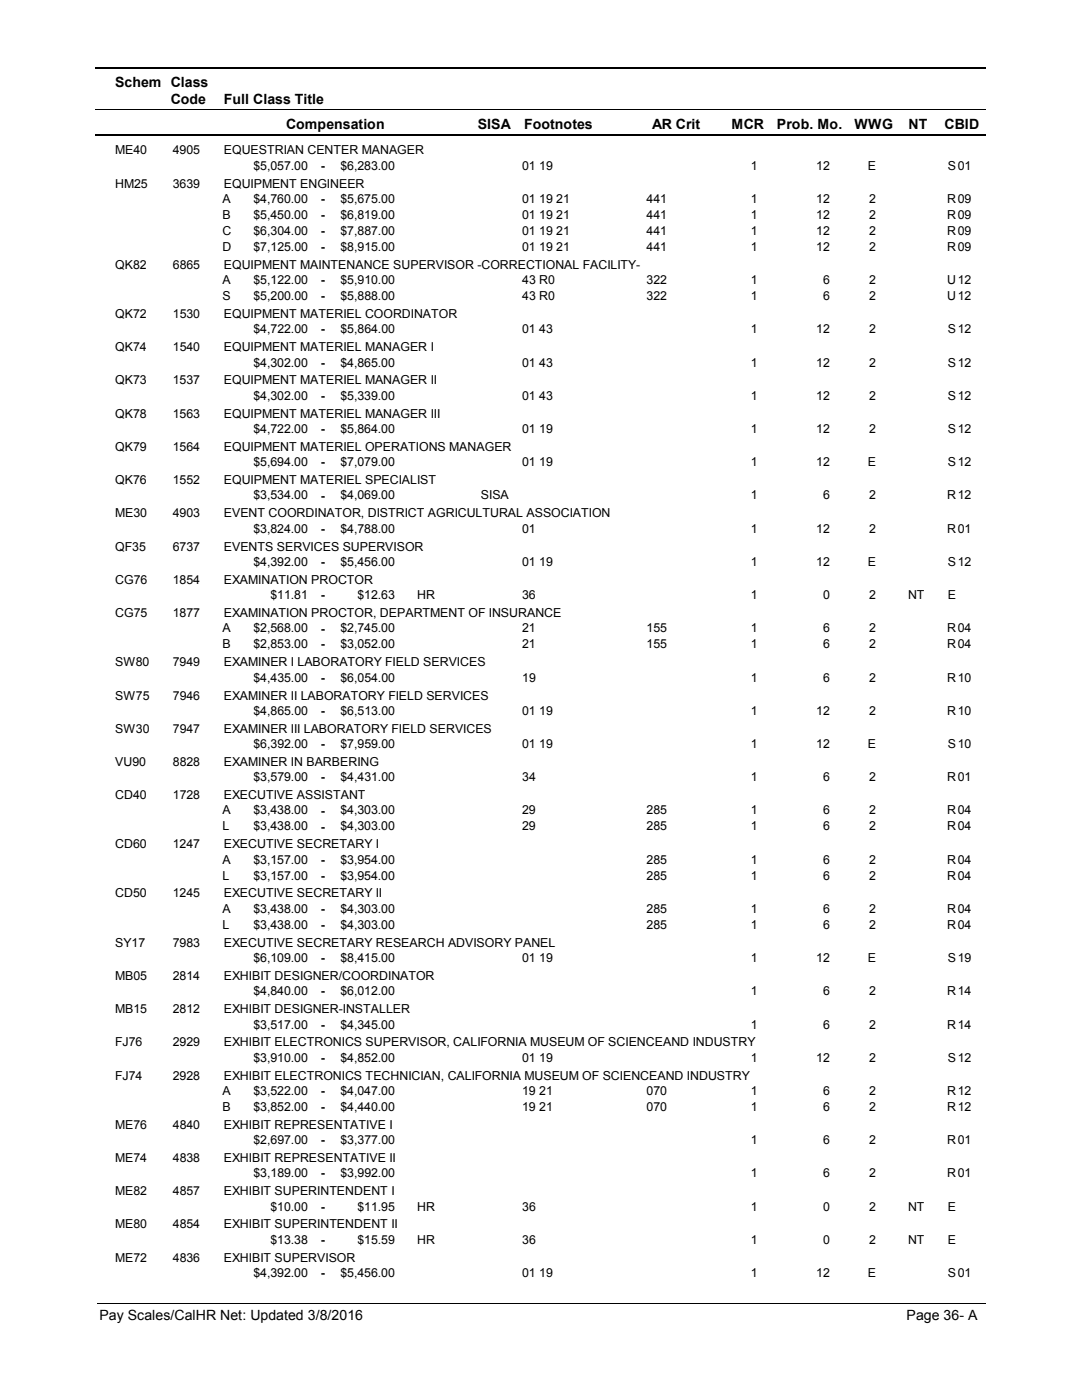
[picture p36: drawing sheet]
<svg xmlns="http://www.w3.org/2000/svg" width="216mm" height="279mm" viewBox="0 0 216 279" stroke-linecap="round" stroke-linejoin="round" font-family="sans-serif">
<defs><g id="words">
<g font-size="2.8">
<text x="23" y="17.3">Schem Class</text>
<text x="34.1" y="20.7">Code</text>
<text x="44.6" y="20.7">Full Class Title</text>
<text x="57.1" y="25.7">Compensation</text>
<text x="95.3" y="25.7">SISA</text>
<text x="104.6" y="25.7">Footnotes</text>
<text x="130.2" y="25.7">AR Crit</text>
<text x="146" y="25.7">MCR</text>
<text x="155.1" y="25.7">Prob. Mo.</text>
<text x="170.5" y="25.7">WWG</text>
<text x="181.3" y="25.7">NT</text>
<text x="188.5" y="25.7">CBID</text>
<text x="19.8" y="263.4">Pay Scales/CalHR Net: Updated 3/8/2016</text>
<text x="180.9" y="263.4">Page 36- A</text>
</g>
<g font-size="2.5">
<text x="23" y="30.8">ME40</text>
<text x="34.5" y="30.8">4905</text>
<text x="44.7" y="30.8">EQUESTRIAN CENTER MANAGER</text>
<text x="50.6" y="33.9">$5,057.00</text>
<text x="64" y="33.9">-</text>
<text x="67.9" y="33.9">$6,283.00</text>
<text x="104.2" y="33.9">01 19</text>
<text x="149.8" y="33.9">1</text>
<text x="162.9" y="33.9">12</text>
<text x="173.2" y="33.9">E</text>
<text x="189.2" y="33.9">S</text>
<text x="191.1" y="33.9">01</text>
<text x="23" y="37.5">HM25</text>
<text x="34.5" y="37.5">3639</text>
<text x="44.4" y="40.5">A</text>
<text x="44.7" y="37.5">EQUIPMENT ENGINEER</text>
<text x="50.6" y="40.5">$4,760.00</text>
<text x="64" y="40.6">-</text>
<text x="67.9" y="40.5">$5,675.00</text>
<text x="104.2" y="40.5">01 19 21</text>
<text x="129" y="40.5">441</text>
<text x="149.8" y="40.5">1</text>
<text x="162.9" y="40.5">12</text>
<text x="173.5" y="40.5">2</text>
<text x="189" y="40.5">R</text>
<text x="191.1" y="40.5">09</text>
<text x="44.4" y="43.7">B</text>
<text x="44.4" y="46.9">C</text>
<text x="50.6" y="43.7">$5,450.00</text>
<text x="50.6" y="46.9">$6,304.00</text>
<text x="64" y="43.8">-</text>
<text x="64" y="46.9">-</text>
<text x="67.9" y="43.7">$6,819.00</text>
<text x="67.9" y="46.9">$7,887.00</text>
<text x="104.2" y="43.7">01 19 21</text>
<text x="104.2" y="46.9">01 19 21</text>
<text x="129" y="43.7">441</text>
<text x="129" y="46.9">441</text>
<text x="149.8" y="43.7">1</text>
<text x="149.8" y="46.9">1</text>
<text x="162.9" y="43.7">12</text>
<text x="162.9" y="46.9">12</text>
<text x="173.5" y="43.7">2</text>
<text x="173.5" y="46.9">2</text>
<text x="189" y="43.7">R</text>
<text x="189" y="46.9">R</text>
<text x="191.1" y="43.7">09</text>
<text x="191.1" y="46.9">09</text>
<text x="23" y="53.7">QK82</text>
<text x="34.5" y="53.7">6865</text>
<text x="44.4" y="50.1">D</text>
<text x="44.7" y="53.7">EQUIPMENT MAINTENANCE SUPERVISOR -CORRECTIONAL FACILITY-</text>
<text x="50.6" y="50.1">$7,125.00</text>
<text x="64" y="50.1">-</text>
<text x="67.9" y="50.1">$8,915.00</text>
<text x="104.2" y="50.1">01 19 21</text>
<text x="129" y="50.1">441</text>
<text x="149.8" y="50.1">1</text>
<text x="162.9" y="50.1">12</text>
<text x="173.5" y="50.1">2</text>
<text x="189" y="50.1">R</text>
<text x="191.1" y="50.1">09</text>
<text x="44.4" y="56.7">A</text>
<text x="44.4" y="59.9">S</text>
<text x="50.6" y="56.7">$5,122.00</text>
<text x="50.6" y="59.9">$5,200.00</text>
<text x="64" y="56.7">-</text>
<text x="64" y="59.9">-</text>
<text x="67.9" y="56.7">$5,910.00</text>
<text x="67.9" y="59.9">$5,888.00</text>
<text x="104.2" y="56.7">43 R0</text>
<text x="104.2" y="59.9">43 R0</text>
<text x="129" y="56.7">322</text>
<text x="129" y="59.9">322</text>
<text x="149.8" y="56.7">1</text>
<text x="149.8" y="59.9">1</text>
<text x="164.3" y="56.7">6</text>
<text x="164.3" y="59.9">6</text>
<text x="173.5" y="56.7">2</text>
<text x="173.5" y="59.9">2</text>
<text x="189" y="56.7">U</text>
<text x="189" y="59.9">U</text>
<text x="191.1" y="56.7">12</text>
<text x="191.1" y="59.9">12</text>
<text x="23" y="63.4">QK72</text>
<text x="34.5" y="63.4">1530</text>
<text x="44.7" y="63.4">EQUIPMENT MATERIEL COORDINATOR</text>
<text x="23" y="70.1">QK74</text>
<text x="34.5" y="70.1">1540</text>
<text x="44.7" y="70.1">EQUIPMENT MATERIEL MANAGER I</text>
<text x="50.6" y="66.5">$4,722.00</text>
<text x="64" y="66.5">-</text>
<text x="67.9" y="66.5">$5,864.00</text>
<text x="104.2" y="66.5">01 43</text>
<text x="149.8" y="66.5">1</text>
<text x="162.9" y="66.5">12</text>
<text x="173.5" y="66.5">2</text>
<text x="189.2" y="66.5">S</text>
<text x="191.1" y="66.5">12</text>
<text x="23" y="76.7">QK73</text>
<text x="34.5" y="76.7">1537</text>
<text x="44.7" y="76.7">EQUIPMENT MATERIEL MANAGER II</text>
<text x="50.6" y="73.2">$4,302.00</text>
<text x="64" y="73.2">-</text>
<text x="67.9" y="73.2">$4,865.00</text>
<text x="104.2" y="73.2">01 43</text>
<text x="149.8" y="73.2">1</text>
<text x="162.9" y="73.2">12</text>
<text x="173.5" y="73.2">2</text>
<text x="189.2" y="73.2">S</text>
<text x="191.1" y="73.2">12</text>
<text x="23" y="83.3">QK78</text>
<text x="34.5" y="83.3">1563</text>
<text x="44.7" y="83.3">EQUIPMENT MATERIEL MANAGER III</text>
<text x="50.6" y="79.8">$4,302.00</text>
<text x="64" y="79.8">-</text>
<text x="67.9" y="79.8">$5,339.00</text>
<text x="104.2" y="79.8">01 43</text>
<text x="149.8" y="79.8">1</text>
<text x="162.9" y="79.8">12</text>
<text x="173.5" y="79.8">2</text>
<text x="189.2" y="79.8">S</text>
<text x="191.1" y="79.8">12</text>
<text x="23" y="90">QK79</text>
<text x="34.5" y="90">1564</text>
<text x="44.7" y="90">EQUIPMENT MATERIEL OPERATIONS MANAGER</text>
<text x="50.6" y="86.4">$4,722.00</text>
<text x="64" y="86.4">-</text>
<text x="67.9" y="86.4">$5,864.00</text>
<text x="104.2" y="86.4">01 19</text>
<text x="149.8" y="86.4">1</text>
<text x="162.9" y="86.4">12</text>
<text x="173.5" y="86.4">2</text>
<text x="189.2" y="86.4">S</text>
<text x="191.1" y="86.4">12</text>
<text x="50.6" y="93.1">$5,694.00</text>
<text x="64" y="93.1">-</text>
<text x="67.9" y="93.1">$7,079.00</text>
<text x="104.2" y="93.1">01 19</text>
<text x="149.8" y="93.1">1</text>
<text x="162.9" y="93.1">12</text>
<text x="173.2" y="93.1">E</text>
<text x="189.2" y="93.1">S</text>
<text x="191.1" y="93.1">12</text>
<text x="23" y="96.6">QK76</text>
<text x="34.5" y="96.6">1552</text>
<text x="44.7" y="96.6">EQUIPMENT MATERIEL SPECIALIST</text>
<text x="50.6" y="99.7">$3,534.00</text>
<text x="64" y="99.7">-</text>
<text x="67.9" y="99.7">$4,069.00</text>
<text x="96" y="99.7">SISA</text>
<text x="149.8" y="99.7">1</text>
<text x="164.3" y="99.7">6</text>
<text x="173.5" y="99.7">2</text>
<text x="189" y="99.7">R</text>
<text x="191.1" y="99.7">12</text>
<text x="23" y="103.3">ME30</text>
<text x="34.5" y="103.3">4903</text>
<text x="44.7" y="103.3">EVENT COORDINATOR, DISTRICT AGRICULTURAL ASSOCIATION</text>
<text x="50.6" y="106.3">$3,824.00</text>
<text x="64" y="106.3">-</text>
<text x="67.9" y="106.3">$4,788.00</text>
<text x="104.2" y="106.3">01</text>
<text x="149.8" y="106.3">1</text>
<text x="162.9" y="106.3">12</text>
<text x="173.5" y="106.3">2</text>
<text x="189" y="106.3">R</text>
<text x="191.1" y="106.3">01</text>
<text x="23" y="109.9">QF35</text>
<text x="34.5" y="109.9">6737</text>
<text x="44.7" y="109.9">EVENTS SERVICES SUPERVISOR</text>
<text x="50.6" y="113">$4,392.00</text>
<text x="64" y="113">-</text>
<text x="67.9" y="113">$5,456.00</text>
<text x="104.2" y="113">01 19</text>
<text x="149.8" y="113">1</text>
<text x="162.9" y="113">12</text>
<text x="173.2" y="113">E</text>
<text x="189.2" y="113">S</text>
<text x="191.1" y="113">12</text>
<text x="23" y="116.5">CG76</text>
<text x="34.5" y="116.5">1854</text>
<text x="44.7" y="116.5">EXAMINATION PROCTOR</text>
<text x="54" y="119.6">$11.81</text>
<text x="64" y="119.6">-</text>
<text x="71.3" y="119.6">$12.63</text>
<text x="83.3" y="119.6">HR</text>
<text x="104.2" y="119.6">36</text>
<text x="149.8" y="119.6">1</text>
<text x="164.3" y="119.6">0</text>
<text x="173.5" y="119.6">2</text>
<text x="181.2" y="119.6">NT</text>
<text x="189.2" y="119.6">E</text>
<text x="23" y="123.2">CG75</text>
<text x="34.5" y="123.2">1877</text>
<text x="44.7" y="123.2">EXAMINATION PROCTOR, DEPARTMENT OF INSURANCE</text>
<text x="44.4" y="126.2">A</text>
<text x="44.4" y="129.4">B</text>
<text x="50.6" y="126.2">$2,568.00</text>
<text x="50.6" y="129.4">$2,853.00</text>
<text x="64" y="126.3">-</text>
<text x="64" y="129.4">-</text>
<text x="67.9" y="126.2">$2,745.00</text>
<text x="67.9" y="129.4">$3,052.00</text>
<text x="104.2" y="126.2">21</text>
<text x="104.2" y="129.4">21</text>
<text x="129" y="126.2">155</text>
<text x="129" y="129.4">155</text>
<text x="149.8" y="126.2">1</text>
<text x="149.8" y="129.4">1</text>
<text x="164.3" y="126.2">6</text>
<text x="164.3" y="129.4">6</text>
<text x="173.5" y="126.2">2</text>
<text x="173.5" y="129.4">2</text>
<text x="189" y="126.2">R</text>
<text x="189" y="129.4">R</text>
<text x="191.1" y="126.2">04</text>
<text x="191.1" y="129.4">04</text>
<text x="23" y="133">SW80</text>
<text x="34.5" y="133">7949</text>
<text x="44.7" y="133">EXAMINER I LABORATORY FIELD SERVICES</text>
<text x="50.6" y="136">$4,435.00</text>
<text x="64" y="136.1">-</text>
<text x="67.9" y="136">$6,054.00</text>
<text x="104.2" y="136">19</text>
<text x="149.8" y="136">1</text>
<text x="164.3" y="136">6</text>
<text x="173.5" y="136">2</text>
<text x="189" y="136">R</text>
<text x="191.1" y="136">10</text>
<text x="23" y="139.6">SW75</text>
<text x="34.5" y="139.6">7946</text>
<text x="44.7" y="139.6">EXAMINER II LABORATORY FIELD SERVICES</text>
<text x="50.6" y="142.6">$4,865.00</text>
<text x="64" y="142.7">-</text>
<text x="67.9" y="142.6">$6,513.00</text>
<text x="104.2" y="142.6">01 19</text>
<text x="149.8" y="142.6">1</text>
<text x="162.9" y="142.6">12</text>
<text x="173.5" y="142.6">2</text>
<text x="189" y="142.6">R</text>
<text x="191.1" y="142.6">10</text>
<text x="23" y="146.2">SW30</text>
<text x="34.5" y="146.2">7947</text>
<text x="44.7" y="146.2">EXAMINER III LABORATORY FIELD SERVICES</text>
<text x="50.6" y="149.3">$6,392.00</text>
<text x="64" y="149.3">-</text>
<text x="67.9" y="149.3">$7,959.00</text>
<text x="104.2" y="149.3">01 19</text>
<text x="149.8" y="149.3">1</text>
<text x="162.9" y="149.3">12</text>
<text x="173.2" y="149.3">E</text>
<text x="189.2" y="149.3">S</text>
<text x="191.1" y="149.3">10</text>
<text x="23" y="152.9">VU90</text>
<text x="34.5" y="152.9">8828</text>
<text x="44.7" y="152.9">EXAMINER IN BARBERING</text>
<text x="50.6" y="155.9">$3,579.00</text>
<text x="64" y="156">-</text>
<text x="67.9" y="155.9">$4,431.00</text>
<text x="104.2" y="155.9">34</text>
<text x="149.8" y="155.9">1</text>
<text x="164.3" y="155.9">6</text>
<text x="173.5" y="155.9">2</text>
<text x="189" y="155.9">R</text>
<text x="191.1" y="155.9">01</text>
<text x="23" y="159.5">CD40</text>
<text x="34.5" y="159.5">1728</text>
<text x="44.7" y="159.5">EXECUTIVE ASSISTANT</text>
<text x="44.4" y="162.5">A</text>
<text x="44.4" y="165.7">L</text>
<text x="50.6" y="162.5">$3,438.00</text>
<text x="50.6" y="165.7">$3,438.00</text>
<text x="64" y="162.6">-</text>
<text x="64" y="165.8">-</text>
<text x="67.9" y="162.5">$4,303.00</text>
<text x="67.9" y="165.7">$4,303.00</text>
<text x="104.2" y="162.5">29</text>
<text x="104.2" y="165.7">29</text>
<text x="129" y="162.5">285</text>
<text x="129" y="165.7">285</text>
<text x="149.8" y="162.5">1</text>
<text x="149.8" y="165.7">1</text>
<text x="164.3" y="162.5">6</text>
<text x="164.3" y="165.7">6</text>
<text x="173.5" y="162.5">2</text>
<text x="173.5" y="165.7">2</text>
<text x="189" y="162.5">R</text>
<text x="189" y="165.7">R</text>
<text x="191.1" y="162.5">04</text>
<text x="191.1" y="165.7">04</text>
<text x="23" y="169.3">CD60</text>
<text x="34.5" y="169.3">1247</text>
<text x="44.4" y="172.4">A</text>
<text x="44.7" y="169.3">EXECUTIVE SECRETARY I</text>
<text x="50.6" y="172.4">$3,157.00</text>
<text x="64" y="172.4">-</text>
<text x="67.9" y="172.4">$3,954.00</text>
<text x="129" y="172.4">285</text>
<text x="149.8" y="172.4">1</text>
<text x="164.3" y="172.4">6</text>
<text x="173.5" y="172.4">2</text>
<text x="189" y="172.4">R</text>
<text x="191.1" y="172.4">04</text>
<text x="23" y="179.1">CD50</text>
<text x="34.5" y="179.1">1245</text>
<text x="44.4" y="175.5">L</text>
<text x="44.7" y="179.1">EXECUTIVE SECRETARY II</text>
<text x="50.6" y="175.5">$3,157.00</text>
<text x="64" y="175.6">-</text>
<text x="67.9" y="175.5">$3,954.00</text>
<text x="129" y="175.5">285</text>
<text x="149.8" y="175.5">1</text>
<text x="164.3" y="175.5">6</text>
<text x="173.5" y="175.5">2</text>
<text x="189" y="175.5">R</text>
<text x="191.1" y="175.5">04</text>
<text x="44.4" y="182.2">A</text>
<text x="44.4" y="185.4">L</text>
<text x="50.6" y="182.2">$3,438.00</text>
<text x="50.6" y="185.4">$3,438.00</text>
<text x="64" y="182.2">-</text>
<text x="64" y="185.4">-</text>
<text x="67.9" y="182.2">$4,303.00</text>
<text x="67.9" y="185.4">$4,303.00</text>
<text x="129" y="182.2">285</text>
<text x="129" y="185.4">285</text>
<text x="149.8" y="182.2">1</text>
<text x="149.8" y="185.4">1</text>
<text x="164.3" y="182.2">6</text>
<text x="164.3" y="185.4">6</text>
<text x="173.5" y="182.2">2</text>
<text x="173.5" y="185.4">2</text>
<text x="189" y="182.2">R</text>
<text x="189" y="185.4">R</text>
<text x="191.1" y="182.2">04</text>
<text x="191.1" y="185.4">04</text>
<text x="23" y="189">SY17</text>
<text x="34.5" y="189">7983</text>
<text x="44.7" y="189">EXECUTIVE SECRETARY RESEARCH ADVISORY PANEL</text>
<text x="50.6" y="192">$6,109.00</text>
<text x="67.9" y="192">$8,415.00</text>
<text x="104.2" y="192">01 19</text>
<text x="149.8" y="192">1</text>
<text x="162.9" y="192">12</text>
<text x="173.2" y="192">E</text>
<text x="189.2" y="192">S</text>
<text x="191.1" y="192">19</text>
<text x="23" y="195.6">MB05</text>
<text x="34.5" y="195.6">2814</text>
<text x="44.7" y="195.6">EXHIBIT DESIGNER/COORDINATOR</text>
<text x="64" y="192">-</text>
<text x="23" y="202.2">MB15</text>
<text x="34.5" y="202.2">2812</text>
<text x="44.7" y="202.2">EXHIBIT DESIGNER-INSTALLER</text>
<text x="50.6" y="198.6">$4,840.00</text>
<text x="64" y="198.7">-</text>
<text x="67.9" y="198.6">$6,012.00</text>
<text x="149.8" y="198.6">1</text>
<text x="164.3" y="198.6">6</text>
<text x="173.5" y="198.6">2</text>
<text x="189" y="198.6">R</text>
<text x="191.1" y="198.6">14</text>
<text x="23" y="208.9">FJ76</text>
<text x="34.5" y="208.9">2929</text>
<text x="44.7" y="208.9">EXHIBIT ELECTRONICS SUPERVISOR, CALIFORNIA MUSEUM OF SCIENCEAND INDUSTRY</text>
<text x="50.6" y="205.3">$3,517.00</text>
<text x="64" y="205.3">-</text>
<text x="67.9" y="205.3">$4,345.00</text>
<text x="149.8" y="205.3">1</text>
<text x="164.3" y="205.3">6</text>
<text x="173.5" y="205.3">2</text>
<text x="189" y="205.3">R</text>
<text x="191.1" y="205.3">14</text>
<text x="23" y="215.5">FJ74</text>
<text x="34.5" y="215.5">2928</text>
<text x="44.7" y="215.5">EXHIBIT ELECTRONICS TECHNICIAN, CALIFORNIA MUSEUM OF SCIENCEAND INDUSTRY</text>
<text x="50.6" y="211.9">$3,910.00</text>
<text x="64" y="211.9">-</text>
<text x="67.9" y="211.9">$4,852.00</text>
<text x="104.2" y="211.9">01 19</text>
<text x="149.8" y="211.9">1</text>
<text x="162.9" y="211.9">12</text>
<text x="173.5" y="211.9">2</text>
<text x="189.2" y="211.9">S</text>
<text x="191.1" y="211.9">12</text>
<text x="44.4" y="218.5">A</text>
<text x="44.4" y="221.7">B</text>
<text x="50.6" y="218.5">$3,522.00</text>
<text x="50.6" y="221.7">$3,852.00</text>
<text x="64" y="218.6">-</text>
<text x="64" y="221.7">-</text>
<text x="67.9" y="218.5">$4,047.00</text>
<text x="67.9" y="221.7">$4,440.00</text>
<text x="104.2" y="218.5">19 21</text>
<text x="104.2" y="221.7">19 21</text>
<text x="129" y="218.5">070</text>
<text x="129" y="221.7">070</text>
<text x="149.8" y="218.5">1</text>
<text x="149.8" y="221.7">1</text>
<text x="164.3" y="218.5">6</text>
<text x="164.3" y="221.7">6</text>
<text x="173.5" y="218.5">2</text>
<text x="173.5" y="221.7">2</text>
<text x="189" y="218.5">R</text>
<text x="189" y="221.7">R</text>
<text x="191.1" y="218.5">12</text>
<text x="191.1" y="221.7">12</text>
<text x="23" y="225.3">ME76</text>
<text x="34.5" y="225.3">4840</text>
<text x="44.7" y="225.3">EXHIBIT REPRESENTATIVE I</text>
<text x="23" y="231.9">ME74</text>
<text x="34.5" y="231.9">4838</text>
<text x="44.7" y="231.9">EXHIBIT REPRESENTATIVE II</text>
<text x="50.6" y="228.4">$2,697.00</text>
<text x="64" y="228.4">-</text>
<text x="67.9" y="228.4">$3,377.00</text>
<text x="149.8" y="228.4">1</text>
<text x="164.3" y="228.4">6</text>
<text x="173.5" y="228.4">2</text>
<text x="189" y="228.4">R</text>
<text x="191.1" y="228.4">01</text>
<text x="23" y="238.5">ME82</text>
<text x="34.5" y="238.5">4857</text>
<text x="44.7" y="238.5">EXHIBIT SUPERINTENDENT I</text>
<text x="50.6" y="235">$3,189.00</text>
<text x="64" y="235">-</text>
<text x="67.9" y="235">$3,992.00</text>
<text x="149.8" y="235">1</text>
<text x="164.3" y="235">6</text>
<text x="173.5" y="235">2</text>
<text x="189" y="235">R</text>
<text x="191.1" y="235">01</text>
<text x="23" y="245.2">ME80</text>
<text x="34.5" y="245.2">4854</text>
<text x="44.7" y="245.2">EXHIBIT SUPERINTENDENT II</text>
<text x="54" y="241.6">$10.00</text>
<text x="64" y="241.6">-</text>
<text x="71.3" y="241.6">$11.95</text>
<text x="83.3" y="241.6">HR</text>
<text x="104.2" y="241.6">36</text>
<text x="149.8" y="241.6">1</text>
<text x="164.3" y="241.6">0</text>
<text x="173.5" y="241.6">2</text>
<text x="181.2" y="241.6">NT</text>
<text x="189.2" y="241.6">E</text>
<text x="23" y="251.8">ME72</text>
<text x="34.5" y="251.8">4836</text>
<text x="44.7" y="251.8">EXHIBIT SUPERVISOR</text>
<text x="54" y="248.3">$13.38</text>
<text x="64" y="248.3">-</text>
<text x="71.3" y="248.3">$15.59</text>
<text x="83.3" y="248.3">HR</text>
<text x="104.2" y="248.3">36</text>
<text x="149.8" y="248.3">1</text>
<text x="164.3" y="248.3">0</text>
<text x="173.5" y="248.3">2</text>
<text x="181.2" y="248.3">NT</text>
<text x="189.2" y="248.3">E</text>
<text x="50.6" y="254.9">$4,392.00</text>
<text x="64" y="254.9">-</text>
<text x="67.9" y="254.9">$5,456.00</text>
<text x="104.2" y="254.9">01 19</text>
<text x="149.8" y="254.9">1</text>
<text x="162.9" y="254.9">12</text>
<text x="173.2" y="254.9">E</text>
<text x="189.2" y="254.9">S</text>
<text x="191.1" y="254.9">01</text>
</g>
</g></defs>
<path d="M19 13.5h177.7M19 27h177.7" fill="none" stroke="#000" stroke-width=".36"/>
<path d="M19 21.9h177.7" fill="none" stroke="#000" stroke-width=".2"/>
<g fill="#fff">
<path d="M46.8 31.3h16.3v3h-16.3z" fill-rule="evenodd"/>
<path d="M190.8 31.3h4.1v3h-4.1z" fill-rule="evenodd"/>
<path d="M46.8 37.9h16.3v3h-16.3z" fill-rule="evenodd"/>
<path d="M190.8 37.9h4.1v3h-4.1z" fill-rule="evenodd"/>
<path d="M46.8 41.1h16.3v3h-16.3z" fill-rule="evenodd"/>
<path d="M190.8 41.1h4.1v3h-4.1z" fill-rule="evenodd"/>
<path d="M46.8 44.3h16.3v3h-16.3z" fill-rule="evenodd"/>
<path d="M190.8 44.3h4.1v3h-4.1z" fill-rule="evenodd"/>
<path d="M46.8 47.5h16.3v2.9h-16.3z" fill-rule="evenodd"/>
<path d="M190.8 47.5h4.1v2.9h-4.1z" fill-rule="evenodd"/>
<path d="M46.8 54.1h16.3v3h-16.3z" fill-rule="evenodd"/>
<path d="M190.8 54.1h4.1v3h-4.1z" fill-rule="evenodd"/>
<path d="M46.8 57.2h16.3v3h-16.3z" fill-rule="evenodd"/>
<path d="M190.8 57.2h4.1v3h-4.1z" fill-rule="evenodd"/>
<path d="M46.8 63.9h16.3v3h-16.3z" fill-rule="evenodd"/>
<path d="M190.8 63.9h4.1v3h-4.1z" fill-rule="evenodd"/>
<path d="M46.8 70.5h16.3v3h-16.3z" fill-rule="evenodd"/>
<path d="M190.8 70.5h4.1v3h-4.1z" fill-rule="evenodd"/>
<path d="M46.8 77.1h16.3v3h-16.3z" fill-rule="evenodd"/>
<path d="M190.8 77.1h4.1v3h-4.1z" fill-rule="evenodd"/>
<path d="M46.8 83.8h16.3v3h-16.3z" fill-rule="evenodd"/>
<path d="M190.8 83.8h4.1v3h-4.1z" fill-rule="evenodd"/>
<path d="M46.8 90.4h16.3v3h-16.3z" fill-rule="evenodd"/>
<path d="M190.8 90.4h4.1v3h-4.1z" fill-rule="evenodd"/>
<path d="M46.8 97h16.3v3h-16.3z" fill-rule="evenodd"/>
<path d="M190.8 97h4.1v3h-4.1z" fill-rule="evenodd"/>
<path d="M46.8 103.7h16.3v3h-16.3z" fill-rule="evenodd"/>
<path d="M190.8 103.7h4.1v3h-4.1z" fill-rule="evenodd"/>
<path d="M46.8 110.3h16.3v3h-16.3z" fill-rule="evenodd"/>
<path d="M190.8 110.3h4.1v3h-4.1z" fill-rule="evenodd"/>
<path d="M46.8 117h16.3v2.9h-16.3z" fill-rule="evenodd"/>
<path d="M190.8 117h4.1v2.9h-4.1z" fill-rule="evenodd"/>
<path d="M46.8 123.6h16.3v3h-16.3z" fill-rule="evenodd"/>
<path d="M190.8 123.6h4.1v3h-4.1z" fill-rule="evenodd"/>
<path d="M46.8 126.8h16.3v3h-16.3z" fill-rule="evenodd"/>
<path d="M190.8 126.8h4.1v3h-4.1z" fill-rule="evenodd"/>
<path d="M46.8 133.4h16.3v3h-16.3z" fill-rule="evenodd"/>
<path d="M190.8 133.4h4.1v3h-4.1z" fill-rule="evenodd"/>
<path d="M46.8 140h16.3v3h-16.3z" fill-rule="evenodd"/>
<path d="M190.8 140h4.1v3h-4.1z" fill-rule="evenodd"/>
<path d="M46.8 146.7h16.3v3h-16.3z" fill-rule="evenodd"/>
<path d="M190.8 146.7h4.1v3h-4.1z" fill-rule="evenodd"/>
<path d="M46.8 153.3h16.3v3h-16.3z" fill-rule="evenodd"/>
<path d="M190.8 153.3h4.1v3h-4.1z" fill-rule="evenodd"/>
<path d="M46.8 159.9h16.3v3h-16.3z" fill-rule="evenodd"/>
<path d="M190.8 159.9h4.1v3h-4.1z" fill-rule="evenodd"/>
<path d="M46.8 163.1h16.3v3h-16.3z" fill-rule="evenodd"/>
<path d="M190.8 163.1h4.1v3h-4.1z" fill-rule="evenodd"/>
<path d="M46.8 169.8h16.3v2.9h-16.3z" fill-rule="evenodd"/>
<path d="M190.8 169.8h4.1v2.9h-4.1z" fill-rule="evenodd"/>
<path d="M46.8 172.9h16.3v3h-16.3z" fill-rule="evenodd"/>
<path d="M190.8 172.9h4.1v3h-4.1z" fill-rule="evenodd"/>
<path d="M46.8 179.6h16.3v3h-16.3z" fill-rule="evenodd"/>
<path d="M190.8 179.6h4.1v3h-4.1z" fill-rule="evenodd"/>
<path d="M46.8 182.8h16.3v2.9h-16.3z" fill-rule="evenodd"/>
<path d="M190.8 182.8h4.1v2.9h-4.1z" fill-rule="evenodd"/>
<path d="M46.8 189.4h16.3v2.9h-16.3z" fill-rule="evenodd"/>
<path d="M190.8 189.4h4.1v2.9h-4.1z" fill-rule="evenodd"/>
<path d="M46.8 196h16.3v3h-16.3z" fill-rule="evenodd"/>
<path d="M190.8 196h4.1v3h-4.1z" fill-rule="evenodd"/>
<path d="M46.8 202.7h16.3v3h-16.3z" fill-rule="evenodd"/>
<path d="M190.8 202.7h4.1v3h-4.1z" fill-rule="evenodd"/>
<path d="M46.8 209.3h16.3v3h-16.3z" fill-rule="evenodd"/>
<path d="M190.8 209.3h4.1v3h-4.1z" fill-rule="evenodd"/>
<path d="M46.8 215.9h16.3v3h-16.3z" fill-rule="evenodd"/>
<path d="M190.8 215.9h4.1v3h-4.1z" fill-rule="evenodd"/>
<path d="M46.8 219.1h16.3v3h-16.3z" fill-rule="evenodd"/>
<path d="M190.8 219.1h4.1v3h-4.1z" fill-rule="evenodd"/>
<path d="M46.8 225.7h16.3v3h-16.3z" fill-rule="evenodd"/>
<path d="M190.8 225.7h4.1v3h-4.1z" fill-rule="evenodd"/>
<path d="M46.8 232.4h16.3v2.9h-16.3z" fill-rule="evenodd"/>
<path d="M190.8 232.4h4.1v2.9h-4.1z" fill-rule="evenodd"/>
<path d="M46.8 239h16.3v3h-16.3z" fill-rule="evenodd"/>
<path d="M190.8 239h4.1v3h-4.1z" fill-rule="evenodd"/>
<path d="M46.8 245.7h16.3v2.9h-16.3z" fill-rule="evenodd"/>
<path d="M190.8 245.7h4.1v2.9h-4.1z" fill-rule="evenodd"/>
<path d="M46.8 252.3h16.3v2.9h-16.3z" fill-rule="evenodd"/>
<path d="M190.8 252.3h4.1v2.9h-4.1z" fill-rule="evenodd"/>
</g>
<path d="M19.5 260.1h177.2" fill="none" stroke="#000" stroke-width=".2"/>
<use href="#words"/>
</svg>
